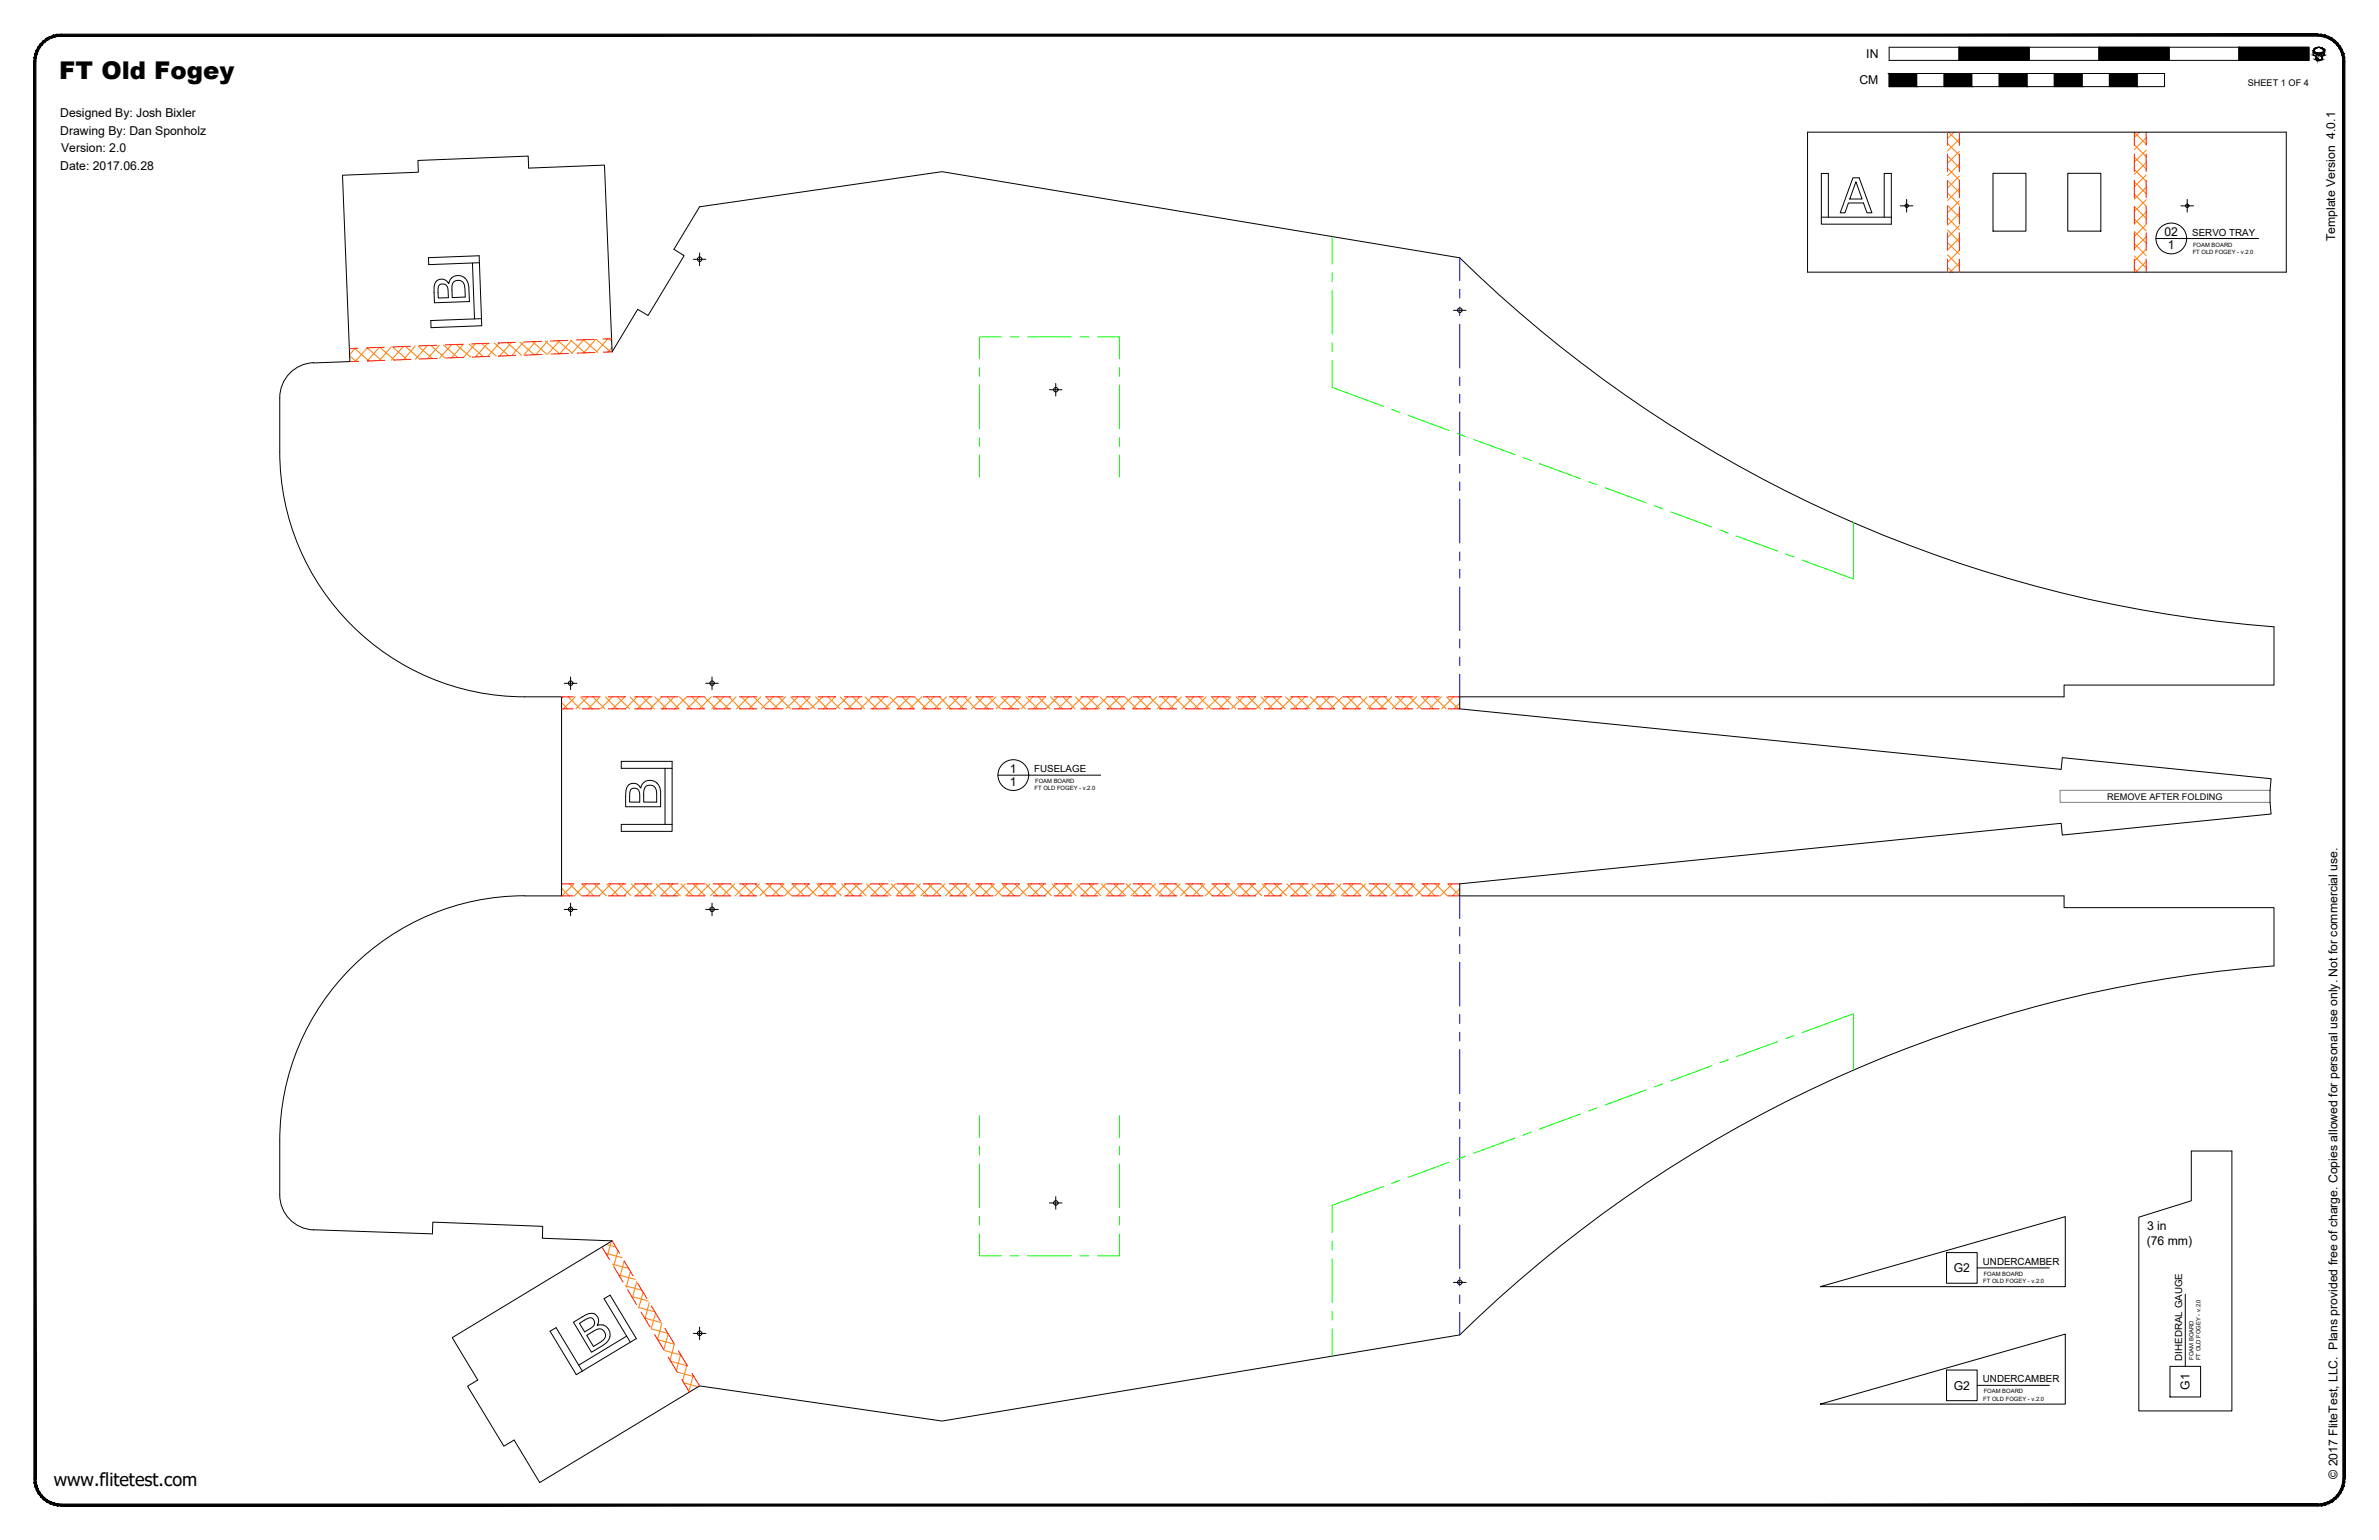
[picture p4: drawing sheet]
<svg xmlns="http://www.w3.org/2000/svg" width="864mm" height="559mm" viewBox="0 0 864 559" stroke-linecap="round" stroke-linejoin="round" font-family="sans-serif">
<defs><g id="words">
<text font-size="8.9" x="21.5" y="28.8">FT Old Fogey</text>
<text font-size="6.6" x="19.5" y="539.1">www.flitetest.com</text>
<g font-size="4.4">
<text x="677.5" y="21.1">IN</text>
<text x="675" y="30.6">CM</text>
<text x="21.9" y="42.5">Designed By: Josh Bixler</text>
<text x="21.9" y="48.9">Drawing By: Dan Sponholz</text>
<text x="22.2" y="55.2">Version: 2.0</text>
<text x="21.9" y="61.6">Date: 2017.06.28</text>
<text x="785.7" y="85.8">02</text>
<text x="847.7" y="87.6" transform="rotate(-90 847.7 87.6)">Template Version 4.0.1</text>
<text x="786.9" y="90.5">1</text>
<text x="366.6" y="280.5">1</text>
<text x="366.6" y="285.2">1</text>
<text x="779.4" y="446.4">3 in</text>
<text x="779.3" y="451.8">(76 mm)</text>
<text x="709.2" y="461.7">G2</text>
<text x="709.2" y="504.3">G2</text>
<text x="794.9" y="504.3" transform="rotate(-90 794.9 504.3)">G1</text>
<text x="848.5" y="536.6" transform="rotate(-90 848.5 536.6)">© 2017 FliteTest, LLC. Plans provided free of charge. Copies allowed for personal use only. Not for commercial use.</text>
</g>
<g font-size="3.5">
<text x="795.8" y="85.5">SERVO TRAY</text>
<text x="375.4" y="280.1">FUSELAGE</text>
<text x="719.8" y="459">UNDERCAMBER</text>
<text x="792.2" y="493.7" transform="rotate(-90 792.2 493.7)">DIHEDRAL GAUGE</text>
<text x="719.8" y="501.6">UNDERCAMBER</text>
</g>
<g font-size="3.3">
<text x="816" y="31.1">SHEET 1 OF 4</text>
<text x="764.9" y="290.2">REMOVE AFTER FOLDING</text>
</g>
<g font-size="2.1">
<text x="796.1" y="89.5">FOAM BOARD</text>
<text x="796" y="92.1">FT OLD FOGEY - v.2.0</text>
<text x="375.6" y="286.7">FT OLD FOGEY - v.2.0</text>
<text x="375.8" y="284.2">FOAM BOARD</text>
<text x="720" y="465.6">FT OLD FOGEY - v.2.0</text>
<text x="720.1" y="463">FOAM BOARD</text>
<text x="796.2" y="493.4" transform="rotate(-90 796.2 493.4)">FOAM BOARD</text>
<text x="798.8" y="493.6" transform="rotate(-90 798.8 493.6)">FT OLD FOGEY - v.2.0</text>
<text x="720" y="508.2">FT OLD FOGEY - v.2.0</text>
<text x="720.1" y="505.6">FOAM BOARD</text>
</g>
</g></defs>
<!-- layer: 06 CAVITY -->
<g fill="none" stroke="#ff7f00" stroke-width=".36">
<path d="M707 56.5l4.3 4.4M707 52l4.3 4.3M707.4 48l3.9 3.9M709.3 48l-2.3 2.3M711.3 59.5l-4.3 4.3M711.3 54.9l-4.3 4.4M711.3 50.5l-4.3 4.3M774.8 57l4.3 4.3M774.8 52.5l4.3 4.3M774.8 48l4.3 4.3M776.7 48l-1.9 1.8M779.1 59l-4.3 4.3"/>
<path d="M779.1 54.5l-4.3 4.3M779.1 50l-4.3 4.3M707 79l4.3 4.3M707 74.5l4.3 4.3M707 70l4.3 4.3M707 65.5l4.3 4.3M707 61l4.3 4.4M711.3 77.4l-4.3 4.3M711.3 72.9l-4.3 4.3M711.3 68.4l-4.3 4.4M711.3 63.9l-4.3 4.3M774.8 79.5l4.3 4.3"/>
<path d="M774.8 74.9l4.3 4.4M774.8 70.5l4.3 4.3M774.8 66l4.3 4.3M774.8 61.5l4.3 4.3M779.1 76.9l-4.3 4.3M779.1 72.5l-4.3 4.3M779.1 67.9l-4.3 4.4M779.1 63.5l-4.3 4.3M707 97l1.8 1.8M707 92.5l4.3 4.3M707 88l4.3 4.3M707 83.5l4.3 4.3"/>
<path d="M711.3 95.4l-3.4 3.4M711.3 90.9l-4.3 4.3M711.3 86.4l-4.3 4.3M711.3 81.9l-4.3 4.3M774.8 97.4l1.4 1.4M774.8 92.9l4.3 4.4M774.8 88.4l4.3 4.4M774.8 83.9l4.3 4.3M779.1 94.9l-3.9 3.9M779.1 90.4l-4.3 4.3M779.1 85.9l-4.3 4.3M779.1 81.4l-4.3 4.4"/>
<path d="M126.9 129.1l2.4 2.1M128.7 126.4l5.2 4.6M128.9 126.4l-2 2.3M137.7 126l-4.3 5M137.9 126l5.2 4.6M138.5 130.8l-5.2-4.6-4.3 5M142 125.9l-4.3 4.9M142.5 125.9l5.2 4.6M146.4 125.7l-4.3 5M147.1 125.7l5.3 4.6M150.8 125.5l-4.3 5M151.8 125.5l5.2 4.6"/>
<path d="M155.1 125.4l-4.3 5M156.4 125.3l5.2 4.6M159.5 125.2l-4.3 5M161 125.2l5.2 4.6M163.9 125.1l-4.4 4.9M165.6 125l5.2 4.6M168.2 124.9l-4.3 5M170.2 124.9l5.3 4.5M172.6 124.8l-4.3 4.9M174.9 124.7l5.2 4.5M177 124.6l-4.4 4.9M179.5 124.5l5.2 4.6"/>
<path d="M181.3 124.4l-4.3 5M184.1 124.3l5.2 4.6M185.7 124.3l-4.3 4.9M188.7 124.2l5.2 4.5M190.1 124.1l-4.4 4.9M193.3 124l5.2 4.6M194.4 124l-4.3 4.9M198.8 123.8l-4.3 4.9M202.6 123.6l5.2 4.6M203.2 123.6l-4.4 4.9M207.2 123.5l5.2 4.5M207.5 123.5l-4.3 4.9-5.3-4.6"/>
<path d="M211.8 123.3l5.2 4.6M211.9 123.3l-4.3 4.9M216.3 123.1l-4.4 4.9M216.4 123.1l5.3 4.6M220.6 123l-4.3 4.9M221.1 123l1 .8M222.1 126.1l-1.4 1.6M203.9 255l2.2 2.2M204.3 252.8l-.4 .6M206.2 252.8l4.4 4.4M208.9 252.8l-4.4 4.4M210.7 252.8l4.4 4.4"/>
<path d="M213.3 252.8l-4.3 4.4M215.2 252.8l4.4 4.4M217.8 252.8l-4.3 4.4M219.7 252.8l4.3 4.4M222.3 252.8l-4.3 4.4M224.2 252.8l4.4 4.4M226.8 252.8l-4.3 4.4M228.7 252.8l4.3 4.4M231.3 252.8l-4.3 4.4M233.2 252.8l4.3 4.4M235.8 252.8l-4.4 4.4M237.7 252.8l4.3 4.4"/>
<path d="M240.3 252.8l-4.3 4.4M242.2 252.8l4.3 4.4M244.8 252.8l-4.4 4.4M246.7 252.8l4.3 4.4M249.2 252.8l-4.3 4.4M251.1 252.8l4.4 4.4M253.8 252.8l-4.4 4.4M255.6 252.8l4.4 4.4M258.2 252.8l-4.3 4.4M260.1 252.8l4.4 4.4M262.7 252.8l-4.3 4.4M264.6 252.8l4.3 4.4"/>
<path d="M267.2 252.8l-4.3 4.4M269.1 252.8l4.4 4.4M271.7 252.8l-4.3 4.4M273.6 252.8l4.4 4.4M276.2 252.8l-4.3 4.4M278.1 252.8l4.3 4.4M280.7 252.8l-4.4 4.4M282.6 252.8l4.4 4.4M285.2 252.8l-4.4 4.4M287.1 252.8l4.3 4.4M289.7 252.8l-4.4 4.4M291.6 252.8l4.3 4.4"/>
<path d="M294.2 252.8l-4.4 4.4M296 252.8l4.4 4.4M298.7 252.8l-4.4 4.4M300.5 252.8l4.4 4.4M303.2 252.8l-4.4 4.4M305 252.8l4.4 4.4M307.6 252.8l-4.3 4.4M309.5 252.8l4.4 4.4M312.2 252.8l-4.4 4.4M314 252.8l4.4 4.4M316.6 252.8l-4.3 4.4M318.5 252.8l4.4 4.4"/>
<path d="M321.1 252.8l-4.3 4.4M323 252.8l4.3 4.4M325.6 252.8l-4.4 4.4M327.5 252.8l4.3 4.4M330.1 252.8l-4.4 4.4M332 252.8l4.3 4.4M334.6 252.8l-4.4 4.4M336.5 252.8l4.3 4.4M339.1 252.8l-4.4 4.4M341 252.8l4.3 4.4M343.6 252.8l-4.4 4.4M345.4 252.8l4.4 4.4"/>
<path d="M348.1 252.8l-4.4 4.4M350 252.8l4.3 4.4M352.5 252.8l-4.3 4.4M354.4 252.8l4.4 4.4M357.1 252.8l-4.4 4.4M358.9 252.8l4.4 4.4M361.5 252.8l-4.3 4.4M363.4 252.8l4.4 4.4M366 252.8l-4.3 4.4M367.9 252.8l4.3 4.4M370.5 252.8l-4.3 4.4M372.4 252.8l4.3 4.4"/>
<path d="M375 252.8l-4.4 4.4M376.9 252.8l4.3 4.4M379.5 252.8l-4.3 4.4M381.4 252.8l4.3 4.4M384 252.8l-4.4 4.4M385.9 252.8l4.3 4.4M388.5 252.8l-4.4 4.4M390.3 252.8l4.4 4.4M393 252.8l-4.4 4.4M394.9 252.8l4.3 4.4M397.4 252.8l-4.3 4.4M399.3 252.8l4.4 4.4"/>
<path d="M401.9 252.8l-4.3 4.4M403.8 252.8l4.4 4.4M406.4 252.8l-4.3 4.4M408.3 252.8l4.4 4.4M410.9 252.8l-4.3 4.4M412.8 252.8l4.3 4.4M415.4 252.8l-4.3 4.4M417.3 252.8l4.3 4.4M419.9 252.8l-4.4 4.4M421.8 252.8l4.4 4.4M424.4 252.8l-4.3 4.4M426.3 252.8l4.3 4.4"/>
<path d="M428.9 252.8l-4.4 4.4M430.8 252.8l4.3 4.4M433.4 252.8l-4.4 4.4M435.2 252.8l4.4 4.4M437.9 252.8l-4.4 4.4M439.8 252.8l4.3 4.4M442.4 252.8l-4.4 4.4M444.2 252.8l4.4 4.4M446.8 252.8l-4.3 4.4M448.7 252.8l4.4 4.4M451.4 252.8l-4.4 4.4M453.2 252.8l4.4 4.4"/>
<path d="M455.8 252.8l-4.3 4.4M457.7 252.8l4.4 4.4M460.3 252.8l-4.3 4.4M462.2 252.8l4.3 4.4M464.8 252.8l-4.4 4.4M466.7 252.8l4.4 4.4M469.3 252.8l-4.3 4.4M471.2 252.8l4.3 4.4M473.8 252.8l-4.4 4.4M475.7 252.8l4.3 4.4M478.3 252.8l-4.4 4.4M480.2 252.8l4.3 4.4"/>
<path d="M482.8 252.8l-4.4 4.4M484.7 252.8l4.3 4.4M487.3 252.8l-4.4 4.4M489.2 252.8l4.3 4.4M491.7 252.8l-4.3 4.4M493.6 252.8l4.4 4.4M496.3 252.8l-4.4 4.4M498.1 252.8l4.4 4.4M500.7 252.8l-4.3 4.4M502.6 252.8l4.4 4.4M505.2 252.8l-4.3 4.4M507.1 252.8l4.3 4.4"/>
<path d="M509.7 252.8l-4.3 4.4M511.6 252.8l4.4 4.4M514.2 252.8l-4.3 4.4M516.1 252.8l4.3 4.4M518.7 252.8l-4.3 4.4M520.6 252.8l4.3 4.4M523.2 252.8l-4.4 4.4M525.1 252.8l4.3 4.4M527.7 252.8l-4.4 4.4M529.5 252.8l.4 .4M529.9 255.1l-2.1 2.1M203.9 320.7h.1"/>
<path d="M203.9 322.3l2.7 2.8M206.7 320.7l4.4 4.4M208.4 320.7l-4.4 4.4M211.2 320.7l4.4 4.4M212.8 320.7l-4.3 4.4M215.7 320.7l4.4 4.4M217.3 320.7l-4.3 4.4M220.2 320.7l4.3 4.4M221.8 320.7l-4.3 4.4M224.7 320.7l4.4 4.4M226.3 320.7l-4.3 4.4M229.2 320.7l4.3 4.4"/>
<path d="M230.8 320.7l-4.3 4.4M233.7 320.7l4.3 4.4M235.3 320.7l-4.4 4.4M238.2 320.7l4.3 4.4M239.8 320.7l-4.3 4.4M242.6 320.7l4.4 4.4M244.3 320.7l-4.4 4.4M247.2 320.7l4.3 4.4M248.8 320.7l-4.4 4.4M251.6 320.7l4.4 4.4M253.3 320.7l-4.4 4.4M256.1 320.7l4.4 4.4"/>
<path d="M257.7 320.7l-4.3 4.4M260.6 320.7l4.4 4.4M262.2 320.7l-4.3 4.4M265.1 320.7l4.4 4.4M266.7 320.7l-4.3 4.4M269.6 320.7l4.4 4.4M271.2 320.7l-4.3 4.4M274.1 320.7l4.4 4.4M275.7 320.7l-4.3 4.4M278.6 320.7l4.3 4.4M280.2 320.7l-4.4 4.4M283.1 320.7l4.3 4.4"/>
<path d="M284.7 320.7l-4.3 4.4M287.5 320.7l4.4 4.4M289.2 320.7l-4.4 4.4M292.1 320.7l4.3 4.4M293.6 320.7l-4.3 4.4M296.5 320.7l4.4 4.4M298.2 320.7l-4.4 4.4M301 320.7l4.4 4.4M302.6 320.7l-4.3 4.4M305.5 320.7l4.4 4.4M307.1 320.7l-4.3 4.4M310 320.7l4.4 4.4"/>
<path d="M311.7 320.7l-4.4 4.4M314.5 320.7l4.4 4.4M316.1 320.7l-4.3 4.4M319 320.7l4.4 4.4M320.6 320.7l-4.3 4.4M323.5 320.7l4.3 4.4M325.1 320.7l-4.4 4.4M328 320.7l4.3 4.4M329.6 320.7l-4.3 4.4M332.5 320.7l4.3 4.4M334.1 320.7l-4.4 4.4M337 320.7l4.3 4.4"/>
<path d="M338.6 320.7l-4.4 4.4M341.5 320.7l4.3 4.4M343.1 320.7l-4.4 4.4M345.9 320.7l4.4 4.4M347.6 320.7l-4.4 4.4M350.5 320.7l4.3 4.4M352 320.7l-4.3 4.4M354.9 320.7l4.4 4.4M356.6 320.7l-4.4 4.4M359.4 320.7l4.3 4.4M361 320.7l-4.3 4.4M363.9 320.7l4.4 4.4"/>
<path d="M365.5 320.7l-4.3 4.4M368.4 320.7l4.3 4.4M370 320.7l-4.3 4.4M372.9 320.7l4.3 4.4M374.5 320.7l-4.4 4.4M377.4 320.7l4.3 4.4M379 320.7l-4.3 4.4M381.9 320.7l4.3 4.4M383.5 320.7l-4.4 4.4M386.4 320.7l4.3 4.4M388 320.7l-4.4 4.4M390.8 320.7l4.4 4.4"/>
<path d="M392.5 320.7l-4.4 4.4M395.4 320.7l4.3 4.4M396.9 320.7l-4.3 4.4M399.8 320.7l4.4 4.4M401.5 320.7l-4.4 4.4M404.3 320.7l4.4 4.4M405.9 320.7l-4.3 4.4M408.8 320.7l4.4 4.4M410.4 320.7l-4.3 4.4M413.3 320.7l4.4 4.4M414.9 320.7l-4.3 4.4M417.8 320.7l4.3 4.4"/>
<path d="M419.4 320.7l-4.4 4.4M422.3 320.7l4.4 4.4M423.9 320.7l-4.3 4.4M426.8 320.7l4.3 4.4M428.4 320.7l-4.4 4.4M431.3 320.7l4.3 4.4M432.9 320.7l-4.4 4.4M435.7 320.7l4.4 4.4M437.4 320.7l-4.4 4.4M440.2 320.7l4.4 4.4M441.8 320.7l-4.3 4.4M444.7 320.7l4.4 4.4"/>
<path d="M446.4 320.7l-4.4 4.4M449.2 320.7l4.4 4.4M450.9 320.7l-4.4 4.4M453.7 320.7l4.4 4.4M455.3 320.7l-4.3 4.4M458.2 320.7l4.4 4.4M459.8 320.7l-4.3 4.4M462.7 320.7l4.3 4.4M464.3 320.7l-4.4 4.4M467.2 320.7l4.4 4.4M468.8 320.7l-4.3 4.4M471.7 320.7l4.3 4.4"/>
<path d="M473.3 320.7l-4.4 4.4M476.2 320.7l4.3 4.4M477.8 320.7l-4.4 4.4M480.7 320.7l4.3 4.4M482.3 320.7l-4.4 4.4M485.1 320.7l4.4 4.4M486.8 320.7l-4.4 4.4M489.7 320.7l4.3 4.4M491.2 320.7l-4.3 4.4M494.1 320.7l4.4 4.4M495.8 320.7l-4.4 4.4M498.6 320.7l4.4 4.4"/>
<path d="M500.2 320.7l-4.3 4.4M503.1 320.7l4.4 4.4M504.7 320.7l-4.3 4.4M507.6 320.7l4.3 4.4M509.2 320.7l-4.4 4.4M512.1 320.7l4.4 4.4M513.7 320.7l-4.3 4.4M516.6 320.7l4.3 4.4M518.2 320.7l-4.3 4.4M521.1 320.7l4.3 4.4M522.7 320.7l-4.4 4.4M525.6 320.7l4.3 4.4"/>
<path d="M527.2 320.7l-4.3 4.4M529.9 322.5l-2.6 2.6M219.9 454.8l6 1.6M220.1 451.5l3.4 .9M221.9 450.4l-1.4 5.4M222.2 458.7l6.1 1.6M224.3 453.8l-1.5 5.8M226.6 457.5l-1.6 5.8M224.6 462.6l6 1.6M227 466.5l6 1.7M228.9 461.3l-1.6 5.8M229.3 470.4l6.1 1.7"/>
<path d="M231.1 465.1l-1.5 5.8M231.7 474.4l6 1.6M233.4 468.9l-1.5 5.8M234.1 478.3l6 1.6M235.7 472.7l-1.5 5.7M238 476.4l-1.6 5.8 6 1.6M238.8 486.1l6 1.7M240.3 480.2l-1.6 5.8M241.2 490l6 1.7M242.5 484l-1.5 5.8M243.5 494l6 1.6M244.8 487.8l-1.6 5.8"/>
<path d="M245.9 497.9l6 1.6M247.1 491.5l-1.6 5.8M249.3 495.3l-1.5 5.8M251.6 499.1l-1.5 5.8M248.3 501.8l5.1 1.4M253.9 502.8v.1"/>
</g>
<!-- layer: 01 CUT -->
<g fill="none" stroke="#000" stroke-width=".36">
<path d="M656.2 48h173.7v50.8h-173.7zM723.5 62.9h11.9v21h-11.9zM750.6 62.9h12v21h-12zM113.8 131.7l13.2-.5-2.7-67.6 27.6-1.1-.2-4.3 40-1.6 .2 4.4 27.5-1.1 2.8 67.8 9.3-15.4 3.8 2.2 13.1-21.7-3.8-2.3 9.4-15.5 88-12.7 187.9 31.2a474.2 474.2 0 0 0 295.6 133.9v21.2h-76.2v4.2h-219.4v4.4l218.3 22 .4-4.3 75.8 7.7-.4 4.2v4.3l.4 4.3-75.8 7.6-.4-4.3-218.3 22v4.4h219.4v4.2h76.2v21.2a474.2 474.2 0 0 0-295.6 133.9l-187.9 31.2-88-12.7-58.1 35.1-9.3-15.5-3.7 2.3-13.2-21.8 3.7-2.2-9.2-15.4 58-35.1-25.3-1 .1-4.3-39.9-1.5-.1 4.2-43.2-1.5a12.7 12.7 0 0 1-12.2-12.6M113.8 131.6a12.7 12.7 0 0 0-12.2 12.7M101.6 144.3v19.6M101.6 163.9a88.9 88.9 0 0 0 88.9 88.9h13.4v72.3a124.2 124.2 0 0 0-31.3 1.7 89 89 0 0 0-71 87.2M101.6 414v19.6M795.5 417.7h14.7v94.3h-33.8v-70.3l19.1-6zM660.8 466.9l88.9-25.4v25.4zM660.8 509.5l88.9-25.4v25.4z"/>
<circle cx="692.1" cy="74.7" r=".62"/>
<circle cx="794" cy="74.7" r=".62"/>
<circle cx="254" cy="94.1" r=".82"/>
<circle cx="529.9" cy="112.6" r=".82"/>
<circle cx="383.3" cy="141.4" r=".82"/>
<circle cx="207.2" cy="247.9" r=".82"/>
<circle cx="258.5" cy="247.9" r=".82"/>
<circle cx="207.2" cy="330" r=".82"/>
<circle cx="258.5" cy="330" r=".82"/>
<circle cx="383.3" cy="436.5" r=".82"/>
<circle cx="529.9" cy="465.3" r=".82"/>
<circle cx="254" cy="483.8" r=".82"/>
</g>
<!-- layer: 02 SCORE -->
<g fill="none" stroke="#f00" stroke-width=".36">
<path d="M707 48v4.7M707 55.9v6.3M711.3 48v4.7M711.3 55.9v6.3M774.8 48v4.7M774.8 55.9v6.3M779.1 48v4.7M779.1 55.9v6.3M707 65.4v6.4M707 74.9v6.4M711.3 65.4v6.4M711.3 74.9v6.4"/>
<path d="M774.8 65.4v6.4M774.8 74.9v6.4M779.1 65.4v6.4M779.1 74.9v6.4M707 84.5v6.3M707 94v4.8M711.3 84.5v6.3M711.3 94v4.8M774.8 84.5v6.3M774.8 94v4.8M779.1 84.5v6.3M779.1 94v4.8"/>
<path d="M130 126.3l-3.2 .2M130.2 131.1l-3.2 .1M139.5 126l-6.3 .2M139.7 130.8l-6.3 .2M149 125.6l-6.3 .3M149.2 130.4l-6.3 .3M158.6 125.3l-6.4 .2M158.7 130.1l-6.3 .2M168 124.9l-6.3 .2M168.2 129.7l-6.3 .2M177.6 124.6l-6.4 .2M177.8 129.3l-6.4 .3"/>
<path d="M187.1 124.2l-6.4 .3M187.3 129l-6.4 .2M196.6 123.9l-6.3 .2M196.8 128.6l-6.3 .3M206.1 123.5l-6.3 .3M206.3 128.3l-6.3 .2M215.7 123.2l-6.4 .2M215.9 127.9l-6.4 .2M222 122.9l-3.2 .1M222.2 127.7l-3.2 .1M203.9 257.2h4.2M203.9 252.8h4.2"/>
<path d="M211.3 257.2h6.3M211.3 252.8h6.3M220.8 257.2h6.4M220.8 252.8h6.4M230.3 257.2h6.4M230.3 252.8h6.4M239.9 257.2h6.3M239.9 252.8h6.3M249.4 257.2h6.3M249.4 252.8h6.3M258.9 257.2h6.4M258.9 252.8h6.4"/>
<path d="M268.4 257.2h6.4M268.4 252.8h6.4M278 257.2h6.3M278 252.8h6.3M287.5 257.2h6.3M287.5 252.8h6.3M297 257.2h6.4M297 252.8h6.4M306.5 257.2h6.4M306.5 252.8h6.4M316.1 257.2h6.3M316.1 252.8h6.3"/>
<path d="M325.6 257.2h6.3M325.6 252.8h6.3M335.1 257.2h6.4M335.1 252.8h6.4M344.6 257.2h6.4M344.6 252.8h6.4M354.2 257.2h6.3M354.2 252.8h6.3M363.7 257.2h6.3M363.7 252.8h6.3M373.2 257.2h6.4M373.2 252.8h6.4"/>
<path d="M382.7 257.2h6.4M382.7 252.8h6.4M392.3 257.2h6.3M392.3 252.8h6.3M401.8 257.2h6.4M401.8 252.8h6.4M411.3 257.2h6.4M411.3 252.8h6.4M420.9 257.2h6.3M420.9 252.8h6.3M430.4 257.2h6.3M430.4 252.8h6.3"/>
<path d="M439.9 257.2h6.4M439.9 252.8h6.4M449.4 257.2h6.4M449.4 252.8h6.4M459 257.2h6.3M459 252.8h6.3M468.5 257.2h6.3M468.5 252.8h6.3M478 257.2h6.4M478 252.8h6.4M487.5 257.2h6.4M487.5 252.8h6.4"/>
<path d="M497.1 257.2h6.3M497.1 252.8h6.3M506.6 257.2h6.3M506.6 252.8h6.3M516.1 257.2h6.4M516.1 252.8h6.4M525.6 257.2h4.3M525.6 252.8h4.3M203.9 320.7h4.2M203.9 325.1h4.2M211.3 320.7h6.3M211.3 325.1h6.3"/>
<path d="M220.8 320.7h6.4M220.8 325.1h6.4M230.3 320.7h6.4M230.3 325.1h6.4M239.9 320.7h6.3M239.9 325.1h6.3M249.4 320.7h6.3M249.4 325.1h6.3M258.9 320.7h6.4M258.9 325.1h6.4M268.4 320.7h6.4M268.4 325.1h6.4"/>
<path d="M278 320.7h6.3M278 325.1h6.3M287.5 320.7h6.3M287.5 325.1h6.3M297 320.7h6.4M297 325.1h6.4M306.5 320.7h6.4M306.5 325.1h6.4M316.1 320.7h6.3M316.1 325.1h6.3M325.6 320.7h6.3M325.6 325.1h6.3"/>
<path d="M335.1 320.7h6.4M335.1 325.1h6.4M344.6 320.7h6.4M344.6 325.1h6.4M354.2 320.7h6.3M354.2 325.1h6.3M363.7 320.7h6.3M363.7 325.1h6.3M373.2 320.7h6.4M373.2 325.1h6.4M382.7 320.7h6.4M382.7 325.1h6.4"/>
<path d="M392.3 320.7h6.3M392.3 325.1h6.3M401.8 320.7h6.4M401.8 325.1h6.4M411.3 320.7h6.4M411.3 325.1h6.4M420.9 320.7h6.3M420.9 325.1h6.3M430.4 320.7h6.3M430.4 325.1h6.3M439.9 320.7h6.4M439.9 325.1h6.4"/>
<path d="M449.4 320.7h6.4M449.4 325.1h6.4M459 320.7h6.3M459 325.1h6.3M468.5 320.7h6.3M468.5 325.1h6.3M478 320.7h6.4M478 325.1h6.4M487.5 320.7h6.4M487.5 325.1h6.4M497.1 320.7h6.3M497.1 325.1h6.3"/>
<path d="M506.6 320.7h6.3M506.6 325.1h6.3M516.1 320.7h6.4M516.1 325.1h6.4M525.6 320.7h4.3M525.6 325.1h4.3M218.5 452.5l2.8 4.5M222.2 450.3l2.7 4.5M222.9 459.8l3.3 5.4M226.6 457.5l3.2 5.5M227.8 468l3.3 5.4M231.5 465.7l3.3 5.4"/>
<path d="M232.7 476.1l3.3 5.5M236.4 473.9l3.3 5.4M237.6 484.2l3.3 5.5M241.4 482l3.2 5.5M242.5 492.4l3.3 5.4M246.3 490.2l3.2 5.4M251.2 498.3l2.8 4.6M247.5 500.6l2.7 4.5"/>
</g>
<!-- layer: 08 CUTOUT -->
<path d="M824 286.8h-76.2v4.3h76.2" fill="none" stroke="#808080" stroke-width=".36"/>
<!-- layer: 03 CREASE -->
<g fill="none" stroke="#00f" stroke-width=".36">
<path d="M529.9 93.5v8.3M529.9 105v3.1M529.9 111.3v3.2M529.9 117.7v15.8M529.9 136.7v3.2M529.9 143.1v3.1M529.9 149.4v15.9M529.9 168.5v3.1M529.9 174.8v3.2M529.9 181.2v15.8M529.9 200.2v3.2M529.9 206.6v3.1"/>
<path d="M529.9 212.9v15.9M529.9 232v3.1M529.9 238.3v3.2M529.9 244.7v8.1M529.9 325.1v8.2M529.9 336.4v3.2M529.9 342.8v3.2M529.9 349.1v15.9M529.9 368.2v3.2M529.9 374.5v3.2M529.9 380.9v15.9M529.9 399.9v3.2"/>
<path d="M529.9 406.3v3.2M529.9 412.6v15.9M529.9 431.7v3.2M529.9 438v3.2M529.9 444.4v15.9M529.9 463.4v3.2M529.9 469.8v3.2M529.9 476.1v8.3"/>
</g>
<!-- layer: 23 NOTES -->
<g fill="none" stroke="#000" stroke-width=".36">
<path d="M661.2 78.8h25.4M663.7 78.8v-15.9h-2.5v18.4h25.4v-18.4h-2.6v15.9M672.6 64.5h2.3l4.6 12.7h-1.8l-1.3-3.5h-5.4l-1.2 3.5h-1.8zM673.7 66l2.3 6.2h-4.5zM171.5 95.4l.7 20.3M174 95.3l-18.4 .7-.1-2.5 18.4-.7 1 25.4-18.4 .7-.1-2.6 18.4-.7M251.7 94.1h4.5M254 91.8v4.6M782.6 86.6h37.3M158.7 101.8a2.89 2.89 0 0 1 4.2 1.1 3.7 3.7 0 0 1 4.2-2.8 3.7 3.7 0 0 1 3.1 3.9l.2 5.4-12.7 .5-.1-3.8a5.5 5.5 0 0 1 1.1-4.3zM159.4 103.6a2.02 2.02 0 0 1 2.3-.3 2.02 2.02 0 0 1 1 2.2l.1 2.5-3.7 .1-.1-3.4zM164.7 102.3a2.5 2.5 0 0 1 2.8-.3 2.5 2.5 0 0 1 1.3 2.6l.1 3.2-4.7 .2-.1-4.1z"/>
<path d="M527.6 112.6h4.6M383.2 139.1v4.6M381 141.4h4.5M204.8 247.9h4.6M207.1 245.7v4.5M256.2 247.9h4.6M258.5 245.7v4.5M241.4 278.8v20.3M244 278.8h-18.5v-2.5h18.5v25.4h-18.5v-2.6h18.5M228 285.1a2.87 2.87 0 0 1 4.6 .8 3.6 3.6 0 0 1 3.9-2.7 3.6 3.6 0 0 1 3.2 3.6l.1 5.9h-12.7l.1-5.8zM229 286.5a1.98 1.98 0 0 1 2.4-.2 1.98 1.98 0 0 1 .8 2.2v2.5h-3.6v-3.4zM234.4 285.4a2.48 2.48 0 0 1 2.8-.2 2.48 2.48 0 0 1 1.2 2.7v3.1h-4.7v-4z"/>
<path d="M362.3 281.3h37.3M204.8 330h4.6M207.1 327.7v4.6M256.2 330h4.6M258.5 327.7v4.6M381 436.5h4.5M383.2 434.2v4.6M706.6 454.5h11.1v11.1h-11.1zM208.2 479.8l3.2-2a4.3 4.3 0 0 1 5-.7 2.88 2.88 0 0 1 .4 3.9 3.7 3.7 0 0 1 4.5 2.2 3.7 3.7 0 0 1-2 4.7l-4.6 2.8zM527.6 465.3h4.6M717.7 460.1h26.2M793.3 469.6v26.2"/>
<path d="M210.4 480.2l2-1.3a1.94 1.94 0 0 1 1.9-.7 1.94 1.94 0 0 1 1.5 1.4v.9l-.4 .8-3.2 2zM213 484.5l2.3-1.4a2.51 2.51 0 0 1 2.6-.9 2.51 2.51 0 0 1 1.9 1.9 3.5 3.5 0 0 1-2.5 3.3l-1.9 1.2zM227.5 484.8l-17.4 10.5M228.8 487l-9.5-15.8 2.2-1.3 9.5 15.8-21.8 13.1-9.5-15.8 2.2-1.2 9.5 15.7M251.7 483.8h4.5M254 481.6v4.5M706.6 497.1h11.1v11.1h-11.1zM787.7 495.8h11.1v11.1h-11.1zM717.7 502.7h26.2"/>
<circle cx="788.2" cy="86.5" r="5.6"/>
<circle cx="367.8" cy="281.2" r="5.6"/>
</g>
<!-- layer: 24 DIMENSIONS -->
<path d="M689.8 74.7h4.6M692.1 72.4v4.6M791.7 74.7h4.6M794 72.4v4.6" fill="none" stroke="#000" stroke-width=".36"/>
<!-- layer: 05 REFERENCE -->
<g fill="none" stroke="#0f0" stroke-width=".36">
<path d="M483.6 85.9v9.9M483.6 99v3.1M483.6 105.3v15.9M355.6 133.4v3.2M355.6 139.7v15.9M363.5 122.3h-7.9v7.9M366.7 122.3h3.2M373 122.3h15.9M392.1 122.3h3.2M398.4 122.3h8v7.9M406.4 133.4v3.2M406.4 139.7v15.9"/>
<path d="M483.6 130.7v9.9l18.6 6.8M483.6 124.4v3.1M355.6 158.8v3.2M406.4 158.8v3.2M505.2 148.5l3 1.1M511.1 150.7l14.9 5.5M529.1 157.3l2.9 1.1M535 159.5l14.9 5.4M355.6 165.1v8M406.4 165.1v8M552.9 166l2.9 1.1M558.8 168.2l15 5.5"/>
<path d="M576.7 174.8l3 1.1M582.7 177l14.9 5.4M600.6 183.5l3 1.1M606.5 185.7l14.9 5.5M624.4 192.3l3 1.1M630.4 194.5l14.9 5.5M672.8 189.6v20.5l-18.6-6.9M648.3 201.1l2.9 1M645.3 378l-14.9 5.4M651.2 375.8l-2.9 1.1M654.2 374.7l18.6-6.9v20.5M597.6 395.5l-14.9 5.4"/>
<path d="M603.6 393.3l-3 1.1M621.4 386.7l-14.9 5.5M627.4 384.5l-3 1.1M355.6 404.9v7.9M355.6 416v3.1M406.4 404.9v7.9M406.4 416v3.1M532 419.5l-2.9 1.1M549.9 413l-14.9 5.5M555.8 410.8l-2.9 1.1M573.8 404.2l-15 5.5M579.7 402l-3 1.1"/>
<path d="M355.6 422.3v15.9M406.4 422.3v15.9M502.2 430.5l-18.6 6.9v9.8M508.2 428.3l-3 1.1M526 421.7l-14.9 5.5M355.6 447.7v8h7.9M355.6 441.4v3.1M366.7 455.7h3.2M373 455.7h15.9M392.1 455.7h3.2M406.4 441.4v3.1M406.4 447.7v8h-8"/>
<path d="M483.6 450.4v3.2M483.6 456.7v15.9M483.6 475.8v3.2M483.6 482.2v9.9"/>
</g>
<!-- layer: 21 FULL-SIZE -->
<path d="M685.8 17.1h25.4v4.8h-25.4zM711.2 17.1h25.4v4.8h-25.4zM736.6 17.1h25.4v4.8h-25.4zM762 17.1h25.4v4.8h-25.4zM787.4 17.1h25.4v4.8h-25.4zM812.8 17.1h25.4v4.8h-25.4zM840.1 18.8l1.3 .4 .2 .3 1.9-.7v.3l-1.7 1.2-1.7-1.2zM840.1 17.8a2.16 2.16 0 0 1 3.7 .9v1.3l-.9 .3v1.3l-1.1 .3-1.2-.3v-1.3l-.8-.3v-1.6zM840.1 18a2.05 2.05 0 0 1 3.6 .7v1.3l-.9 .3v1.2l-1 .3-.1-.3v.3l-.2-.5-.3 .4v-.5l-.2 .4v-.6l-.3 .5v-1.2l-.9-.3zM685.8 26.7h9.9v4.7h10.1v-4.7h9.9v4.7h10.1v-4.7h10v4.7h10v-4.7h10v4.7h9.9v-4.7h10.1v4.7h9.9v-4.7h-9.9v4.7h-10.1v-4.7h-9.9v4.7h-10v-4.7h-10v4.7h-10v-4.7h-10.1v4.7h-9.9v-4.7h-10.1v4.7h-9.9z" fill="none" stroke="#000" stroke-width=".36"/>
<g fill="#000" stroke="#000" stroke-width=".36">
<path d="M840.1 18.8l1.1 .3h-1.1zM840.4 17.6l-.2 .1zM840.7 19.5h2.1l-1 .8zM841.4 17.2h.7zM842.4 19.1l1.1-.3v.3zM843.5 20h.3zM841.4 21.8h.7zM842.5 21.6h.4zM842.8 20.3h.3z"/>
<path d="M20.8 12.5l1.4-.1v.7zM20.8 12.5l.1 .7 1.3-.1zM19.4 12.8l1.4-.3 .1 .7zM19.4 12.8l.2 .7 1.3-.3zM18.1 13.3l1.3-.5 .2 .7zM18.1 13.3l.3 .7 1.2-.5zM16.9 13.9l1.2-.6 .3 .7zM16.9 13.9l.4 .7 1.1-.6zM15.7 14.8l1.2-.9 .4 .7zM15.7 14.8l.5 .6 1.1-.8zM15.7 14.8l.5 .6-1.5 .4zM14.7 15.8l.6 .5 .9-.9zM14.7 15.8l.6 .5-1.4 .6zM13.9 16.9l.6 .4 .8-1zM13.9 16.9l.6 .4-1.3 .9zM13.2 18.2l.7 .3 .6-1.2zM13.2 18.2l.7 .3-1.2 1zM12.7 19.5l.7 .2 .5-1.2zM12.7 19.5l.7 .2-1 1.2zM13.4 19.7l-1 1.2 .7 .1zM12.4 20.9l.7 .1-.8 1.3zM13.1 21l-.8 1.3h.7z"/>
<path d="M711.2 17.1l25.4 4.8v-4.8zM711.2 17.1l25.4 4.8h-25.4z"/>
<path d="M762 17.1l25.4 4.8v-4.8zM762 17.1l25.4 4.8h-25.4z"/>
<path d="M812.8 17.1l25.4 4.8v-4.8zM812.8 17.1l25.4 4.8h-25.4z"/>
<path d="M839.8 18.7v1.3zM839.8 18.7v1.3z"/>
<path d="M839.8 20h.2zM839.8 20h.2z"/>
<path d="M839.8 18.4v.3zM839.8 18.4v.3z"/>
<path d="M839.9 18.2v.2zM839.9 18.2l-.1 .2z"/>
<path d="M840.7 17.4h.2zM840.5 17.5l.2-.1z"/>
<path d="M840.1 19.1l1.3 .1zM840.1 19.1l1.3 .1z"/>
<path d="M840.9 17.3h.4zM840.7 17.4l.2-.1zM840.7 17.4h.2zM840.7 17.4h.2z"/>
<path d="M22.2 13.1h819.2v-.7zM22.2 12.4h819.2l-819.2 .7z"/>
<path d="M840.2 19.2l1.2 .1zM840.2 19.2l1.2 .1z"/>
<path d="M840.4 19.3l1.2 .2zM840.4 19.3l1.2 .2z"/>
<path d="M841 17.2h.5zM840.9 17.3h.4z"/>
<path d="M841.1 17.2h.5zM841 17.2h.5z"/>
<path d="M841.4 17.2h1.1zM841.1 17.2h1.4z"/>
<path d="M842 17.2h.5zM842 17.2h.5z"/>
<path d="M842 17.2l.6 .1zM842 17.2l.6 .1z"/>
<path d="M842.3 17.3l.5 .1zM842.3 17.3l.5 .1z"/>
<path d="M842.6 17.4h.3zM842.6 17.4h.3z"/>
<path d="M842.6 17.4l.5 .1zM842.6 17.4l.5 .1z"/>
<path d="M842.9 17.5l.3 .1zM842.9 17.5l.3 .1z"/>
<path d="M842.1 19.3l.7 .2 .3-.2zM842.1 19.3l.7 .2h-.8z"/>
<path d="M843 17.6l.3 .1zM843 17.6l.3 .1z"/>
<path d="M843.2 17.7l.2 .1zM843.2 17.7l.2 .1z"/>
<path d="M842.1 19.2h1.3zM842.1 19.2l1 .1z"/>
<path d="M843.3 17.8l.2 .1zM843.3 17.8l.2 .1z"/>
<path d="M842.4 19.1h1.1zM842.1 19.2h1.3z"/>
<path d="M843.4 17.9l.2 .2zM843.4 17.9l.2 .2z"/>
<path d="M843.6 18.2l.1 .2zM843.6 18.2l.1 .2z"/>
<path d="M843.7 18.4l.1 .3zM843.7 18.4l.1 .3z"/>
<path d="M843.7 18.7l.1 1.3zM843.7 18.7l.1 1.3z"/>
<path d="M12.3 22.3l.7 514.3v-514.3zM12.3 22.3l.7 514.3h-.7z"/>
<path d="M685.8 26.7l9.9 4.7v-4.7zM685.8 26.7l9.9 4.7h-9.9z"/>
<path d="M705.8 26.7l9.9 4.7v-4.7zM705.8 26.7l9.9 4.7h-9.9z"/>
<path d="M725.8 26.7l10 4.7v-4.7zM725.8 26.7l10 4.7h-10z"/>
<path d="M745.8 26.7l10 4.7v-4.7zM745.8 26.7l10 4.7h-10z"/>
<path d="M765.7 26.7l10.1 4.7v-4.7zM765.7 26.7l10.1 4.7h-10.1z"/>
<path d="M839.8 20l.9 .3zM839.8 20l.9 .3z"/>
<path d="M840.4 20.3h.3zM840.4 20.3h.3z"/>
<path d="M840.6 20.3l.1 1.2zM840.6 20.3l.1 1.2z"/>
<path d="M840.6 21.5l.2 .1zM840.6 21.5l.2 .1z"/>
<path d="M840.8 21l.2 .5zM840.8 21l.2 .5z"/>
<path d="M840.6 21.6h.4zM840.6 21.6h.4zM840.6 21.6h.4zM840.6 21.6h.4z"/>
<path d="M840.6 21.6h.4zM840.6 21.6h.4z"/>
<path d="M840.6 21.6l.5 .1zM840.6 21.6l.5 .1z"/>
<path d="M841.1 21.2l.1 .4zM841.1 21.2l.1 .4z"/>
<path d="M840.7 21.7h.5zM840.7 21.7h.5z"/>
<path d="M840.9 21.7h.5zM840.9 21.7h.5z"/>
<path d="M841.4 21.3l.1 .4zM841.4 21.3l.1 .4z"/>
<path d="M841 21.7l.5 .1zM841 21.7l.5 .1z"/>
<path d="M841.1 21.8h.6zM841.1 21.8h.6z"/>
<path d="M841.7 21.5l.1 .3zM841.7 21.5l.1 .3z"/>
<path d="M841.3 21.8h.5zM841.3 21.8h.5z"/>
<path d="M841.9 21.8h.3zM841.8 21.8h.3z"/>
<path d="M842.8 20.3l.1 1.2zM842.8 20.3l.1 1.2z"/>
<path d="M842.2 21.8l.7-.2zM841.9 21.8l.6-.2z"/>
<path d="M843.1 20.3l.7-.3zM842.8 20.3l.7-.3z"/>
<path d="M851.1 20.9l.1 1.4h-.7zM850.4 21l.1 1.3 .6-1.4zM850.8 19.5l.3 1.4-.7 .1zM850.1 19.7l.3 1.3 .4-1.5zM850.3 18.2l.5 1.3-.7 .2zM849.6 18.5l.5 1.2 .2-1.5zM849.6 16.9l.7 1.3-.7 .3zM849 17.3l.6 1.2v-1.6zM848.8 15.8l.8 1.1-.6 .4zM848.3 16.3l.7 1-.2-1.5zM847.8 14.8l1 1-.5 .5zM847.8 14.8l-.5 .6 1 .9zM846.7 13.9l1.1 .9-.5 .6zM846.7 13.9l-.4 .7 1 .8zM845.4 13.3l1.3 .6-.4 .7zM845.4 13.3l-.3 .7 1.2 .6zM844.1 12.8l1.3 .5-.3 .7zM844.1 12.8l-.2 .7 1.2 .5zM842.7 12.5l1.4 .3-.2 .7zM842.7 12.5l-.1 .7 1.3 .3zM841.4 12.4l1.3 .1-.1 .7zM841.4 12.4v.7l1.2 .1z"/>
<path d="M12.3 536.6h.7l-.6 1.4zM13 536.6l-.6 1.4 .7-.1zM12.4 538l.7-.1-.4 1.5zM13.1 537.9l-.4 1.5 .7-.2zM12.7 539.4l.7-.2-.2 1.5zM13.4 539.2l-.2 1.5 .7-.3zM13.2 540.7l.7-.3v1.5zM13.9 540.4v1.5l.6-.4zM13.9 541.9l.6-.4 .2 1.6zM14.5 541.5l.2 1.6 .6-.5zM14.7 543.1l.6-.5 .4 1.5zM15.3 542.6l.4 1.5 .5-.6zM16.2 543.5l.7 1.5-1.2-.9zM16.2 543.5l.7 1.5 .4-.7zM17.3 544.3l.8 1.3-1.2-.6zM17.3 544.3l.8 1.3 .3-.7zM18.4 544.9l1 1.2-1.3-.5zM18.4 544.9l1 1.2 .2-.7zM19.6 545.4l1.2 1-1.4-.3zM19.6 545.4l1.2 1 .1-.7zM20.9 545.7l1.3 .8-1.4-.1zM20.9 545.7l1.3 .8v-.7z"/>
<path d="M850.5 22.3v514.3h.7zM850.5 22.3h.7v514.3z"/>
<path d="M22.2 545.8v.7l819.2-.7zM22.2 546.5l819.2-.7v.7z"/>
<path d="M841.4 545.8l1.3 .6-1.3 .1zM841.4 545.8l1.3 .6-.1-.7zM842.6 545.7l1.5 .4-1.4 .3zM842.6 545.7l1.5 .4-.2-.7zM843.9 545.4l1.5 .2-1.3 .5zM843.9 545.4l1.5 .2-.3-.7zM845.1 544.9l1.6 .1-1.3 .6zM845.1 544.9l1.6 .1-.4-.7zM846.3 544.3l1.5-.2-1.1 .9zM846.3 544.3l1.5-.2-.5-.6zM847.3 543.5l1.5-.4-1 1zM847.3 543.5l1.5-.4-.5-.5zM848.3 542.6l1.3-.7-.8 1.2zM849 541.5l-.7 1.1 1.3-.7zM849 541.5l1.3-.8-.7 1.2zM849.6 540.4l-.6 1.1 1.3-.8zM849.6 540.4l1.2-1-.5 1.3zM850.1 539.2l-.5 1.2 1.2-1zM851.1 538l-.3 1.4-.7-.2zM850.4 537.9l-.3 1.3 1-1.2zM851.2 536.6l-.1 1.4-.7-.1zM850.5 536.6l-.1 1.3 .8-1.3z"/>
</g>
<use href="#words"/>
</svg>
